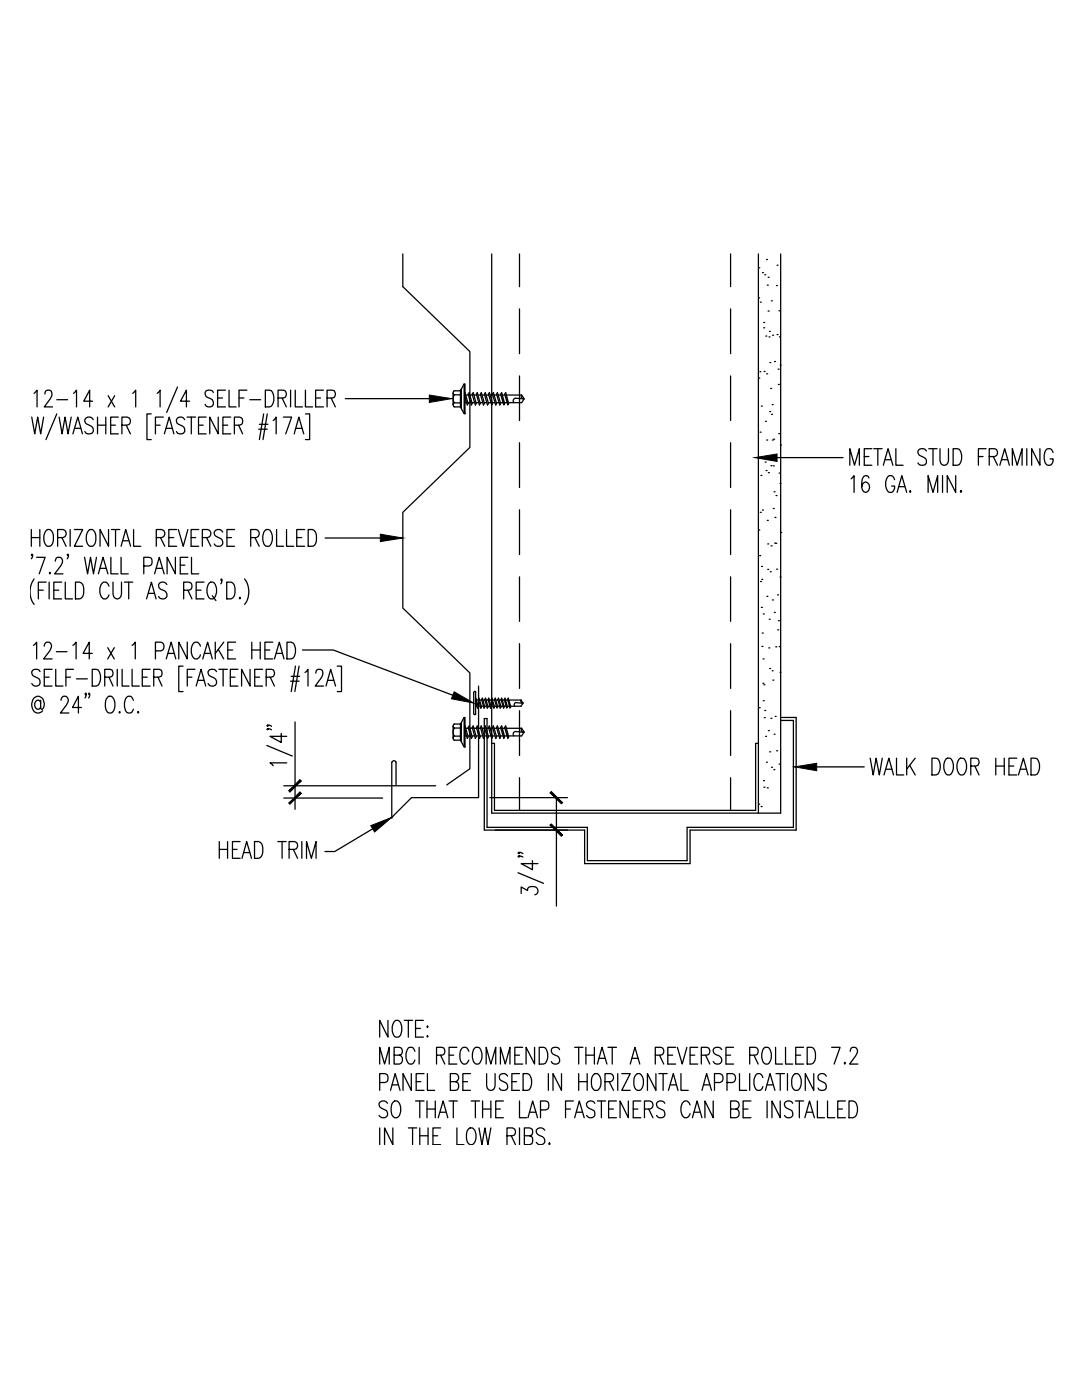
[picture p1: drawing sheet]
<svg xmlns="http://www.w3.org/2000/svg" width="216mm" height="279mm" viewBox="0 0 216 279" stroke-linecap="round" stroke-linejoin="round" font-family="sans-serif">
<g fill="none" stroke="#000" stroke-width=".25">
<path d="M80.4 50.7v6.5l13.4 13v19.1l-13.4 12.9v19.1l13.4 13v19.1l-4.7 3.2M98.1 50.7v111.6h57.7v-111.6M103.7 50.7v6.5M145.8 50.7v6.5M151.3 50.7v111.6M151.4 59.5h.1M151.4 53.4h.1M152.1 54.4h.1M152.6 54.8h.1M152.9 51.8h.1M153.1 56.9h.1M153.3 55.3h.1"/>
<path d="M154.9 57h.1M155.1 52.9h.1M6.8 78.5l.6-.6v3.3M9 78.6a.67 .67 0 0 1 .4-.7h.5a1.08 1.08 0 0 1 .1 1.7l-1.2 1.6h1.7M11.3 79.8h2.2M14.7 78.5l.6-.6v3.3M21.6 79l1.3 2.2M22.9 79l-1.3 2.2M26.5 78.5l.6-.6v3.3M31.4 78.5l.5-.6v3.3M35.4 77.2l-2.1 5.1M42.6 78.3a.86 .86 0 0 0-1-.5 .86 .86 0 0 0-.7 .8l.2 .5 1 .5a.88 .88 0 0 1 .2 1.4 .88 .88 0 0 1-1.4-.3"/>
<path d="M43.4 79.4h1M45 77.9h-1.6v3.3h1.6M45.7 77.9v3.3h1.4M47.7 79.4h1M49.3 77.9h-1.6v3.3M49.9 79.8h2.1M52.9 77.9h.9a1.65 1.65 0 0 1 .8 2 1.48 1.48 0 0 1-.8 1.3h-.9zM55.5 79.4h1a.81 .81 0 0 0 .6-.8 .81 .81 0 0 0-.6-.7h-1v3.3M56.3 79.4l.8 1.8M58 77.9v3.3M58.9 77.9v3.3h1.5M60.9 77.9v3.3h1.5"/>
<path d="M63 79.4h1M64.5 77.9h-1.5v3.3h1.5M65.3 79.4h1a.81 .81 0 0 0 .6-.8 .81 .81 0 0 0-.6-.7h-1v3.3M66.1 79.4l.8 1.8M68.9 79.6h16.8M90.4 78.4v2.4M90.6 78.8a1.38 1.38 0 0 0 .1 1.5l-.3 .5 .3 .4h1.2M91.9 78h-1.2l-.3 .4 .3 .4h1.2M91.9 77.9v3.4M91.9 77.8h.2M92.6 76.7l.1 5.8-.6-1v-3.8zM92.7 76.6h.1v6h-.1z"/>
<path d="M92.8 79.2l.4 1.6 .2-.3-.6-2.1v2h.3M92.9 78.8h.6M93.6 78.4l.6 2.1-.1 .3-.7-2.1zM93.8 78.8h.5M94.4 78.4l.6 2.1-.1 .3-.7-2.1zM94.6 78.8h.5M95.2 78.4l.6 2.1-.1 .3-.6-2.1zM95.4 78.8h.5M96 78.4l.7 2.1-.2 .3-.6-2.1zM96.2 78.8h.5M96.8 78.4l.7 2.1-.2 .3-.6-2.1zM97 78.8h.5"/>
<path d="M97.6 78.4l.7 2.1-.2 .3-.6-2.1zM97.8 78.8h.5M98.5 78.4l.6 2.1-.2 .3-.6-2.1zM98.6 78.8h.5M99.3 78.4l.6 2.1-.2 .3-.6-2.1zM99.4 78.8h.5M100.1 78.4l.6 2.1-.2 .3-.6-2.1zM100.2 78.8h.6M100.9 78.4l.6 2.1-.2 .3-.6-2.1zM101 78.8h3.1l.5 .8-.5 .8h-2.6M103.7 61.7v8.9M103.7 75v8.9"/>
<path d="M104.1 78.8a.49 .49 0 0 0 0 .6 .49 .49 0 0 0 .5 .2M104.5 79.6l-1.7-.1-.4 .3 .1 .5M145.8 61.7v8.9M145.8 75v8.9M151.4 75.5h.1M151.6 74.2h.1M151.7 60.3h.1M152.4 64.4h.1M152.4 65.4h.1M152.5 74.1h.1M152.8 67.1h.1M153 74.6h.1"/>
<path d="M153.3 62.1h.1M153.4 67.2h.1M153.5 66.1h.1M153.6 72.4h.1M153.8 77.5h.1M153.9 60h.1M154.2 66.9h.1M154.5 72.2h.1M155.1 66.8h.1M155.3 73.7h.1M155.3 76.7h.1M155.4 62h.1"/>
<path d="M155.5 67.2h.1M155.7 72.9h.1M6.3 83.2l.6 3.4 .6-3.4 .6 3.4 .6-3.4M11.3 82.6l-2.1 5.1M11.8 83.2l.6 3.4 .6-3.4 .6 3.4 .6-3.4M14.5 86.6l1-3.4 1 3.4M14.9 85.5h1.2M18.5 80.1h-1.8l1.2-2.2v3.3M18.6 83.7a.88 .88 0 0 0-1-.5 .88 .88 0 0 0-.7 .8l.3 .6 .2 .1a1.42 1.42 0 0 1 1.2 1v.4a.97 .97 0 0 1-1.7 0M19.5 83.2v3.4M19.5 84.9h1.6M21.1 83.2v3.4"/>
<path d="M22.1 84.9h.9M23.6 83.2h-1.5v3.4h1.5M24.3 84.9h1.1a.82 .82 0 0 0 .6-.9 .82 .82 0 0 0-.6-.8h-1.1v3.4M25.2 84.9l.8 1.7M30.2 82.6h-.9v5.1h.9M31 84.9h.9M32.6 83.2h-1.6v3.4M32.8 86.6l1-3.4 .9 3.4M33.2 85.5h1.2M36.9 83.7a.85 .85 0 0 0-1.2-.4 .85 .85 0 0 0-.4 1.1l.4 .3a1.42 1.42 0 0 1 1.2 1v.4a.94 .94 0 0 1-1.7 0M37.3 83.2h1.7M37.8 80.1h-1.8l1.2-2.2v3.3"/>
<path d="M38.2 83.2v3.4M39.6 84.9h.9M41.1 83.2h-1.5v3.4h1.5M43.5 83.2v3.4l-1.6-3.4v3.4M44.5 84.9h1M46 83.2h-1.5v3.4h1.5M46.8 84.9h1l.4-.2a.89 .89 0 0 0-.4-1.5h-1v3.4M47.6 84.9l.8 1.7M51.6 85.7h1.7M51.8 84.7h1.7M52.6 82.6l-.8 5.1M53.3 82.6l-.8 5.1"/>
<path d="M54.5 83.9l.6-.7v3.4M56.5 83.2h1.7l-1.2 3.4M58.7 86.6l.9-3.4 1 3.4M59 85.5h1.2M60.9 82.6h.9v5.1h-.9M90.6 80.4h1.3M91.9 81.3h.2M93.4 80.4h.5M94.2 80.4h.5M95 80.4h.5M95.8 80.4h.5M96.6 80.4h.5"/>
<path d="M97.4 80.4h.5M98.2 80.4h.5M99 80.4h.6M99.9 80.4h.5M100.7 80.4h.5M103.7 88.4v8.9M145.8 88.4v8.9M151.7 86.2h.1M151.8 94.9h.1M151.9 81h.1M152.7 92.2h.1M152.7 84.1h.1"/>
<path d="M152.9 93.9h.1M153 87.8h.1M153.3 94.3h.1M153.6 82.1h.1M153.8 92.9h.1M154 82.7h.1M154.1 80.7h.1M154.1 87.8h.1M154.3 93h.1M154.4 87.6h.1M154.5 98.1h.1M154.8 98.9h.1"/>
<path d="M155.1 91.3h13.1M155.4 86.5h.1M155.5 94.4h.1M155.6 96.5h.1M155.7 88.8h.1M169.6 92.9v-3.4l.9 3.4 1-3.4v3.4M169.8 95.6l.6-.7v3.4M172.5 91.1h.9M173.4 95.4l-.1-.3-.4-.2-.6 .2a3.1 3.1 0 0 0 0 3l.4 .2a1.06 1.06 0 0 0 .8-1.1 1.06 1.06 0 0 0-.8-1l-.6 .5-.2 .4M174 89.5h-1.5v3.4h1.5M174.4 89.5h1.6M175.2 89.5v3.4"/>
<path d="M176.3 92.9l.9-3.4 1 3.4M176.6 91.8h1.2M178.5 95.7a.83 .83 0 0 0-.8-.8 .83 .83 0 0 0-.8 .8 2.2 2.2 0 0 0 .5 2.6 .96 .96 0 0 0 1.1-1.3h-.6M178.8 89.5v3.4h1.4M179 98.3l.9-3.4 1 3.4M179.4 97.1h1.1M181.6 97.9v.4l-.1-.2zM184.9 90a.89 .89 0 0 0-1-.5 .89 .89 0 0 0-.7 .8l.4 .6a1.41 1.41 0 0 1 1.3 1v.5a.97 .97 0 0 1-1.7 0M185.2 98.3v-3.4l1 3.4 .9-3.4v3.4M185.3 89.5h1.7M186.2 89.5v3.4M187.6 89.5v2.4a.85 .85 0 0 0 .4 .8 .85 .85 0 0 0 .9 0l.4-.8v-2.4"/>
<path d="M188.1 94.9v3.4M190.2 89.5h.8a1.63 1.63 0 0 1 .9 2.1 1.35 1.35 0 0 1-.9 1.3h-.8zM190.7 94.9v3.4l-1.7-3.4v3.4M191.8 97.9l.1 .2-.1 .2-.2-.2zM195.2 91.1h1M196.8 89.5h-1.6v3.4M197.4 91.1h1a.81 .81 0 0 0 .7-.8 .81 .81 0 0 0-.7-.8h-1v3.4M198.2 91.1l.8 1.8M199.5 92.9l1-3.4 .9 3.4M199.9 91.8h1.2M202 92.9v-3.4l1 3.4 .9-3.4v3.4M204.9 89.5v3.4"/>
<path d="M207.5 89.5v3.4l-1.6-3.4v3.4M210.1 90.3a.83 .83 0 0 0-.8-.8 .83 .83 0 0 0-.8 .8 2.12 2.12 0 0 0 .6 2.6 .92 .92 0 0 0 .9-.4 .92 .92 0 0 0 .1-.9h-.6M6.3 105.7v3.3M6.3 107.3h1.6M6.5 110.7l-.1 .2-.1-.2 .1-.1a.68 .68 0 0 1-.1 .9M6.8 115.5a4.4 4.4 0 0 0 0 5.1M7.3 111.2h1.7l-1.2 3.3M7.6 117.8h1M7.9 105.7v3.3M9.2 116.2h-1.6v3.3M9.3 105.8l.2-.1a1.08 1.08 0 0 1 1.2 1.2 1.86 1.86 0 0 1-.8 2.1 .87 .87 0 0 1-1-.7 2.42 2.42 0 0 1 .4-2.5zM9.8 116.2v3.3"/>
<path d="M9.9 114.2l.2 .2-.2 .1zM10.7 117.8h1M11 112l.2-.5a.77 .77 0 0 1 1.1-.1 .77 .77 0 0 1 0 1.1l-1.4 2h1.7M11.5 107.3h1.1a.82 .82 0 0 0 .6-.8 .82 .82 0 0 0-.6-.8h-1.1v3.3M12.3 116.2h-1.6v3.3h1.6M12.3 107.3l.9 1.7M13 116.2v3.3h1.5M13.7 110.7l-.2 .2-.1-.2 .1-.1a.68 .68 0 0 1-.1 .9M14 105.7v3.3M14.8 105.7h1.7l-1.7 3.3h1.7M15.1 116.2h.8a1.98 1.98 0 0 1 .7 2.5l-.4 .7-.3 .1h-.8zM16.9 111.2l.6 3.3 .6-3.3 .6 3.3 .5-3.3"/>
<path d="M17.7 105.8l.2-.1a1.08 1.08 0 0 1 1.2 1.2 1.94 1.94 0 0 1-.7 2.1 .89 .89 0 0 1-1.1-.7 2.42 2.42 0 0 1 .4-2.5zM19.6 114.5l1-3.3 .9 3.3M20 113.4h1.2M21.7 105.7v3.3l-1.7-3.3v3.3M21.7 117a.85 .85 0 0 0-1.3-.7 2.27 2.27 0 0 0 .2 3.2 .95 .95 0 0 0 1.1-.8M22.1 111.2v3.3h1.5M22.3 105.7h1.6M22.5 116.2v2.3a.92 .92 0 0 0 1 1l.6-.4 .1-.6v-2.3M23.1 105.7v3.3M24.2 111.2v3.3h1.4M24.2 109l.9-3.3 1 3.3M24.5 107.9h1.2"/>
<path d="M24.8 116.2h1.7M25.7 116.2v3.3M26.7 105.7v3.3h1.4M28.7 113h1a.92 .92 0 0 0 .7-.9 .92 .92 0 0 0-.7-.9h-1v3.3M29.2 119.5l1-3.3 .9 3.3M29.6 118.4h1.2M30.8 114.5l1-3.3 1 3.3M31.2 107.3h1a.82 .82 0 0 0 .7-.8 .82 .82 0 0 0-.7-.8h-1v3.3M31.2 113.4h1.2M32 107.3l.9 1.7M33.3 116.6a.85 .85 0 0 0-1.1-.4 .85 .85 0 0 0-.5 1.1l.4 .3 .7 .3a.89 .89 0 0 1 .3 1.5 .89 .89 0 0 1-1.4-.3M33.7 107.3h1"/>
<path d="M35 111.2v3.3l-1.7-3.3v3.3M35.2 105.7h-1.5v3.3h1.5M35.6 105.7l1 3.3 .9-3.3M36 112.8h.9M36.6 117.8h1.1a.84 .84 0 0 0 .6-.8 .84 .84 0 0 0-.6-.8h-1.1v3.3M37.5 111.2h-1.5v3.3h1.5M37.5 117.8l.8 1.7M38.1 107.3h1M38.2 111.2v3.3h1.5M39.1 117.8h1M39.7 105.7h-1.6v3.3h1.6M40.4 107.3h1a.82 .82 0 0 0 .7-.8 .82 .82 0 0 0-.7-.8h-1v3.3"/>
<path d="M40.7 116.2h-1.6v3.3h1.6M41.2 107.3l.9 1.7M41.8 116.3l.2-.1a.88 .88 0 0 1 1.1 .8 2.2 2.2 0 0 1-.6 2.5 .88 .88 0 0 1-1.1-.8 2.5 2.5 0 0 1 .4-2.4zM42.4 118.9l.7 1M44.3 115.7l-.1 .2-.1-.2 .1-.2 .1 .5-.2 .5M44.4 106.2a.88 .88 0 0 0-.9-.5 .88 .88 0 0 0-.8 .8 1.65 1.65 0 0 0 1.5 1.1 .89 .89 0 0 1-.1 1.4 .89 .89 0 0 1-1.4-.4M45.2 116.2h.9a1.98 1.98 0 0 1 .7 2.5l-.4 .7-.3 .1h-.9zM45.3 107.3h.9M46.8 105.7h-1.5v3.3h1.5M47.7 119.4l.2-.2 .1 .2-.1 .1zM48.8 115.5a4.2 4.2 0 0 1 0 5.1M50 107.3h1.1a.84 .84 0 0 0 .6-.8 .84 .84 0 0 0-.6-.8h-1.1v3.3"/>
<path d="M50.9 107.3l.8 1.7M52.9 105.8l.3-.1a.88 .88 0 0 1 1 .8 2.12 2.12 0 0 1-.6 2.5 .83 .83 0 0 1-1-.7 2.56 2.56 0 0 1 .3-2.5zM55.2 105.7v3.3h1.4M57.2 105.7v3.3h1.4M59.2 107.3h1M60.8 105.7h-1.6v3.3h1.6M61.5 105.7h.8a2.01 2.01 0 0 1 .8 2.6l-.4 .6-1.2 .1zM64.9 107.4h11M103.7 101.7v9M103.7 115.1v8.9M145.8 101.7v9M145.8 115.1v8.9"/>
<path d="M151.4 105.8h.1M151.6 110.9h.1M151.7 102.2h.1M151.8 116h.1M152 113h.1M152 115.6h.1M152.1 101.8h.1M153 119h.1M153.1 103.9h.1M153.2 113.6h.1M153.2 108.6h.1M153.7 114.1h.1"/>
<path d="M153.9 108.9h.1M154.1 119.7h.1M154.3 101.5h.1M154.6 108.4h.1M154.6 103.3h.1M154.8 108.4h.1M155 113.6h.1M155.1 118.7h.1M155.6 115.2h.1M155.8 106.3h.1M6.7 128.8l.6-.6v3.3M8 134a.86 .86 0 0 0-1-.5 .86 .86 0 0 0-.7 .8l.3 .5 .9 .5a.88 .88 0 0 1 .3 1.5 .88 .88 0 0 1-1.5-.4"/>
<path d="M8.1 139.8v1.6l.1 .1h.3a1.61 1.61 0 0 0-1.1-2.5 1.84 1.84 0 0 0-1.1 1.6 1.84 1.84 0 0 0 1.1 1.7 1.14 1.14 0 0 0 1.1-.5M8.8 129l.3-.7 .2-.1h.5a1.08 1.08 0 0 1 .1 1.7l-1.2 1.6h1.7M8.8 135.1h1M10.4 133.6h-1.6v3.3h1.6M11.1 133.6v3.3h1.5M11.2 130.1h2.2M12.2 139.8l.2-.7 .2-.1h.6a1.09 1.09 0 0 1 0 1.7l-1.1 1.6h1.6M13.2 135.1h.9M14.5 128.8l.7-.6v3.3M14.7 133.6h-1.5v3.3M15.3 135.5h2.1M17.2 138.5l-.1 .2-.1-.2 .1-.2a.88 .88 0 0 1-.1 1"/>
<path d="M17.9 138.5l-.1 .2-.1-.2 .1-.2a.88 .88 0 0 1-.1 1M18.4 130.4h-1.8l1.2-2.2v3.3M18.4 133.6h.8a1.65 1.65 0 0 1 .9 2.1 1.48 1.48 0 0 1-.9 1.2h-.8zM20.9 135.1h1.1a.81 .81 0 0 0 .6-.7 .81 .81 0 0 0-.6-.8h-1.1v3.3M21.5 139.1l.2-.1a1.12 1.12 0 0 1 1.2 1.3 2.02 2.02 0 0 1-.7 2 1.03 1.03 0 0 1-1.2-1.3 2.15 2.15 0 0 1 .5-1.9zM21.5 129.3l1.3 2.2M21.7 135.1l.8 1.8M22.8 129.3l-1.3 2.2M23.4 133.6v3.3M24.4 133.6v3.3h1.4M26.4 128.8l.6-.6v3.3M26.4 133.6v3.3h1.4"/>
<path d="M26.6 139.8a.83 .83 0 0 0-.8-.9 .83 .83 0 0 0-.8 .9 2.12 2.12 0 0 0 .6 2.5 .83 .83 0 0 0 1-.8M28.4 135.1h1M30 133.6h-1.6v3.3h1.6M30.7 135.1h1l.4-.1a.85 .85 0 0 0-.4-1.4h-1v3.3M31 129.9h1.1a.92 .92 0 0 0 .6-.9 .92 .92 0 0 0-.6-.8h-1.1v3.3M31.5 135.1l.8 1.8M33.2 131.5l.9-3.3 1 3.3M33.6 130.4h1.1M36.5 132.9h-.8v5.1h.8M37.4 128.2v3.3l-1.7-3.3v3.3M37.4 135.1h.9M38.9 133.6h-1.5v3.3"/>
<path d="M39.1 136.9l1-3.3 .9 3.3M39.5 135.8h1.2M40 129a.85 .85 0 0 0-1.3-.7 2.27 2.27 0 0 0 .2 3.2 .95 .95 0 0 0 1.1-.8M40.5 131.5l.9-3.3 1 3.3M40.8 130.4h1.2M43 128.2v3.3M43.2 134a.89 .89 0 0 0-1-.5 .89 .89 0 0 0-.7 .8l.3 .5 .2 .2a1.42 1.42 0 0 1 1.2 .9v.5a.93 .93 0 0 1-.8 .6 .93 .93 0 0 1-.9-.6M43.5 129.6l1.1 1.9M43.7 133.6h1.7M44.5 133.6v3.3M44.6 128.2l-1.6 2.2M45.5 129.7h.9"/>
<path d="M46 135.1h.9M47 128.2h-1.5v3.3h1.5M47.5 133.6h-1.5v3.3h1.5M49.9 133.6v3.3l-1.7-3.3v3.3M50.2 129.7h1.7M50.2 128.2v3.3M50.8 135.1h1M51.9 128.2v3.3M52.4 133.6h-1.6v3.3h1.6M52.9 129.7h.9M53.1 135.1h1.1a.81 .81 0 0 0 .6-.7 .81 .81 0 0 0-.6-.8h-1.1v3.3M53.9 135.1l.9 1.8"/>
<path d="M54.4 128.2h-1.5v3.3h1.5M54.8 131.5l.9-3.3 1 3.3M55.1 130.4h1.2M57.3 128.2h.8a1.65 1.65 0 0 1 .9 2 1.35 1.35 0 0 1-.9 1.3h-.8zM58 135.9h1.7M58.1 135h1.7M59 132.9l-.9 5.1M59.7 132.9l-.9 5.1M60.4 129.7h6.1l23.8 9M60.9 134.2l.6-.6v3.3M63 134.3a.67 .67 0 0 1 .5-.7h.5a1.08 1.08 0 0 1 .1 1.7l-1.2 1.6h1.6M65.1 136.9l.9-3.3 1 3.3"/>
<path d="M65.4 135.8h1.2M67.3 132.9h.8v5.1h-.8M94.5 138.2v4.3M94.6 138.2l.1-.2 .2 .2M94.9 138.2v4.3M95.1 139.7h.4M95.5 136.9v22.3h-13.4l-3.9 3.9M95.6 139.3l.5 1.8-.1 .2-.6-1.7zM95.7 139.7h.4M96.3 139.3l.4 1.8-.1 .2-.5-1.7zM96.3 139.7h.5M96.9 139.3l.5 1.8-.2 .2-.5-1.7z"/>
<path d="M97 139.7h.4M97.5 139.3l.5 1.8-.1 .2-.5-1.7zM97.6 139.7h.5M98.2 139.3l.5 1.8-.2 .2-.5-1.7zM98.3 139.7h.4M98.8 139.3l.5 1.8-.1 .2-.5-1.7zM98.9 139.7h.5M99.5 139.3l.5 1.8-.2 .2-.5-1.7zM99.6 139.7h.4M100.1 139.3l.5 1.8-.1 .2-.5-1.7zM100.2 139.7h.5M100.8 139.3l.4 1.8-.1 .2-.5-1.7z"/>
<path d="M100.9 139.7h.4M101.4 139.3l.5 1.8-.1 .2-.5-1.7zM101.5 139.7h2.5l.4 .6-.4 .6h-2.1M103.7 128.5v8.9M104 139.7v.4l.4 .2M145.8 128.5v8.9M151.9 121.2h.1M152 129h.1M152.1 126.3h.1M152.2 136.4h.1M152.3 131.5h.1M152.3 139.8h.1"/>
<path d="M152.3 122.5h.1M152.4 136.7h.1M153.4 129.3h.1M153.5 123.6h.1M153.6 133.4h.1M154.1 133.9h.1M154.2 135.7h.1M154.5 122.2h.1M154.8 129.1h.1M155.2 125.7h.1M155.3 123.9h.1M155.5 129h.1"/>
<path d="M155.6 134.2h.1M8.1 140.3l-.3-.5a.89 .89 0 0 0-.9 .8 .89 .89 0 0 0 .9 .9l.3-.5M16.2 141.2h-1.7l1.1-2.2v3.3M23.9 142l.1 .2-.1 .1-.2-.1zM27.6 142v.3l-.1-.1zM53.2 148.8l5.1 2.1M53.4 145.4l.1 .2h-.3a.73 .73 0 0 1 1 0M53.4 144.7l.1 .1-.1 .2-.2-.2a.68 .68 0 0 1 1 .2M56.1 146.4v1.8l-2.2-1.2h3.3M56.6 159.3h19.8M56.6 156.8h30.3M57.2 152.2h-3.3l.6 .6"/>
<path d="M58.9 144.1v17.4M78.2 152.1v11.2M79 152.1v4.5M79 152.1l-.4-.3-.4 .3M90.4 144.9v2.4M90.6 145.3h1.3M90.6 144.5h1.3M90.6 147.7h1.3M90.6 145.3a1.46 1.46 0 0 0 0 1.6M90.7 144.5l-.3 .4 .3 .4M91.9 146.9h-1.2l-.3 .4 .3 .4M91.9 144.4v3.4"/>
<path d="M91.9 144.4h.2M91.9 147.8h.2M92.6 143.2l.1 5.8-.6-.9v-3.9zM92.7 143.2h.1v5.9h-.1zM92.8 145.7l.4 1.7 .2-.4-.6-2.1v2h.3M92.9 145.3h.6M93.4 146.9h.5M93.6 144.9l.6 2.1-.1 .4-.7-2.2zM93.8 145.3h.5M94.2 146.9h.5M94.4 144.9l.6 2.1-.1 .4-.7-2.2zM94.6 145.3h.5"/>
<path d="M94.6 142.5l.1 .1 .2-.1M94.9 140l.4 1.3 .1-.2-.5-1.8v1.6h.3M95 146.9h.5M95.2 144.9l.6 2.1-.1 .4-.6-2.2zM95.4 145.3h.5M95.4 140.9h.4M95.8 146.9h.5M96 140.9h.5M96 144.9l.7 2.1-.2 .4-.6-2.2zM96.2 145.3h.5M96.6 146.9h.5M96.7 140.9h.4"/>
<path d="M96.8 144.9l.7 2.1-.2 .4-.6-2.2zM97 145.3h.5M97.4 140.9h.4M97.4 146.9h.5M97.6 144.9l.7 2.1-.2 .4-.6-2.2zM97.7 159.2h15.5M97.8 145.3h.5M98 140.9h.4M98.1 148.4h.6v13.3h52.1v-13.3h.5M98.2 146.9h.5M98.5 144.9l.6 2.1-.2 .4-.6-2.2zM98.6 145.3h.5"/>
<path d="M98.6 140.9h.5M99 146.9h.6M99.3 144.9l.6 2.1-.2 .4-.6-2.2zM99.3 140.9h.4M99.4 145.3h.5M99.9 146.9h.5M99.9 140.9h.5M100.1 144.9l.6 2.1-.2 .4-.6-2.2zM100.2 145.3h.6M100.6 140.9h.4M100.7 146.9h.5M100.9 144.9l.6 2.1-.2 .4-.6-2.2z"/>
<path d="M101 145.3h3.1l.5 .8-.5 .8h-2.6M101.2 140.9h.5M102.8 146l1.7 .1M102.8 146l-.4 .3 .1 .6M102.9 140.2l1.4 .1M103 140.2l-.4 .3 .1 .4M103.7 141.8v9M103.7 155.2v6.5M104.1 145.3a.49 .49 0 0 0 0 .6 .49 .49 0 0 0 .5 .2M111 159.2v21.6M145.8 141.8v9M145.8 155.2v6.5"/>
<path d="M151.5 141.2h.1M152.3 155.8h.1M152.4 157.1h.1M152.5 143.2h.1M152.6 141.8h.1M152.8 147h.1M152.9 152.1h.1M153.1 157.2h.1M153.3 145.8h.1M153.6 150h.1M153.8 143.4h.1M154 153.1h.1"/>
<path d="M154.4 153.6h.1M154.5 146.5h.1M154.7 143h.1M155 149.8h.1M155.5 152.5h.1M155.8 143.2h3.1v22.5h-21.2v6.7h-21v-6.7h-20.1v-22.3h.6v21.7h20v6.7h19.9v-6.7h21.2v-21.3h-2.5M163 153h9.5M173.6 151.3l.6 3.4 .6-3.4 .7 3.4 .6-3.4M176.4 154.7l1-3.4 .9 3.4M176.8 153.5h1.2M178.9 151.3v3.4h1.4M180.9 151.3v3.4"/>
<path d="M181.5 152.7l1.1 2M182.6 151.3l-1.7 2.2M186 151.3h.8a1.63 1.63 0 0 1 .8 2 1.48 1.48 0 0 1-.8 1.4h-.8zM188.8 151.4l.2-.1a.83 .83 0 0 1 1.1 .8 2.23 2.23 0 0 1-.6 2.6 .88 .88 0 0 1-1-.8 2.61 2.61 0 0 1 .3-2.5zM191.4 151.4l.3-.1a.83 .83 0 0 1 1 .8 2.23 2.23 0 0 1-.6 2.6 .88 .88 0 0 1-1-.8 2.61 2.61 0 0 1 .3-2.5zM193.7 152.9h1.1a.81 .81 0 0 0 .6-.8 .81 .81 0 0 0-.6-.8h-1.1v3.4M194.5 152.9l.9 1.8M198.7 151.3v3.4M198.7 152.9h1.7M200.4 151.3v3.4M201.3 152.9h1M202.9 151.3h-1.6v3.4h1.6"/>
<path d="M203.2 154.7l1-3.4 .9 3.4M203.6 153.5h1.2M205.7 151.3h.9a1.63 1.63 0 0 1 .8 2 1.48 1.48 0 0 1-.8 1.4h-.9zM43.8 168v3.3M43.8 169.5h1.6M45.4 168v3.3M46.4 169.5h.9M47.9 168h-1.5v3.3h1.5M48.3 171.3l.9-3.3 1 3.3M48.6 170.2h1.2M50.8 168h.8a2.03 2.03 0 0 1 .6 2.8l-.6 .5h-.8zM55.4 168h1.7"/>
<path d="M56.3 168v3.3M57.7 169.5h1.1a.81 .81 0 0 0 .6-.8 .81 .81 0 0 0-.6-.7h-1.1v3.3M58.5 169.5l.9 1.8M60.2 168v3.3M61.2 171.3v-3.3l.9 3.3 1-3.3v3.3M74.4 165.4l-7.6 4.5h-2M103.4 174.2l5 2.1M103.5 170.8l.2 .2h-.3a.8 .8 0 0 1 .9 0M103.5 170.1l.2 .1-.2 .2-.1-.2a.74 .74 0 0 1 .9 .2M104 178.3v-1.3l1.3 .7v-.3a1.21 1.21 0 0 1 2 .2 .77 .77 0 0 1-.6 1M106.2 171.8v1.8l-2.2-1.2h3.3M151.4 160.5h.1"/>
<path d="M151.9 161h.1M75.8 212.4v-3.4l.9 3.4 1-3.4v3.4M75.8 216h1l.4-.1a1.01 1.01 0 0 0-.4-1.6h-1v3.3M77.4 203.6v3.4l-1.6-3.4v3.4M77.9 217.6l1-3.3 .9 3.3M78.3 216.5h1.1M78.5 219.9l.2-.2a1.12 1.12 0 0 1 1.3 1.3 2.15 2.15 0 0 1-.8 2.1 1.08 1.08 0 0 1-1.2-1.3 2.15 2.15 0 0 1 .5-1.9zM78.6 210.6h1.1a.81 .81 0 0 0 .6-.8 .81 .81 0 0 0-.6-.8h-1.1v3.4h1.1a.94 .94 0 0 0 .6-.9 .94 .94 0 0 0-.6-.9M78.7 203.8l.3-.2a.88 .88 0 0 1 1 .8 2.12 2.12 0 0 1-.6 2.6 .83 .83 0 0 1-1-.8 2.56 2.56 0 0 1 .3-2.4zM80.7 203.6h1.6M81.5 203.6v3.4M82.1 214.3v3.3l-1.7-3.3v3.3"/>
<path d="M82.8 209.8a.83 .83 0 0 0-.8-.8 .83 .83 0 0 0-.9 .8 2.2 2.2 0 0 0 .6 2.6 .88 .88 0 0 0 1.1-.8M82.9 205.2h1M82.9 219.7h1.7M83 215.9h1M83.6 209v3.4M83.8 219.7v3.4M84.5 203.6h-1.6v3.4h1.6M84.6 214.3h-1.6v3.3h1.6M85.2 219.7v3.4M85.3 204.8l.1 .1-.1 .2zM85.3 206.7l.1 .2-.1 .1zM85.3 214.3v3.3h1.4"/>
<path d="M86.9 219.7v3.4M87.1 210.6h1.1a.81 .81 0 0 0 .6-.8 .81 .81 0 0 0-.6-.8h-1.1v3.4M87.9 210.6l.9 1.8M89.6 210.6h.9M89.6 219.7h1.7M89.9 215.9h1a.84 .84 0 0 0 .6-.8 .84 .84 0 0 0-.6-.8h-1v3.3h1a.92 .92 0 0 0 .6-.9 .92 .92 0 0 0-.6-.8M90.5 219.7v3.4M91.2 209h-1.6v3.4h1.6M92.4 215.9h.9M93.5 209.8a.85 .85 0 0 0-.8-.8 .85 .85 0 0 0-.9 .8 2.11 2.11 0 0 0 .7 2.6 .94 .94 0 0 0 1-.8M93.9 214.3h-1.5v3.3h1.5M94 219.7h1.7"/>
<path d="M94.7 209.1l.3-.1a.83 .83 0 0 1 1 .8 2.2 2.2 0 0 1-.6 2.6 .88 .88 0 0 1-1-.8 2.61 2.61 0 0 1 .3-2.5zM94.9 219.7v3.4M96.3 219.7v3.4M97 212.4v-3.4l.9 3.4 1-3.4v3.4M97.1 214.3v2.4a.85 .85 0 0 0 .4 .8 .85 .85 0 0 0 .9 0l.4-.8v-2.4M97.9 219.7v3.4M99.9 212.4v-3.4l.9 3.4 1-3.4v3.4M100.4 219.7h-1.5v3.4h1.5M101.3 214.8a.85 .85 0 0 0-1.1-.5 .85 .85 0 0 0-.5 1.1l1.1 .6a.88 .88 0 0 1 .3 1.5 .88 .88 0 0 1-1.5-.4M102.1 215.9h1M102.7 210.6h1M103.7 214.3h-1.6v3.3h1.6"/>
<path d="M103.7 219.7v3.4h1.4M104.3 209h-1.6v3.4h1.6M104.4 214.3h.8a1.74 1.74 0 0 1 .9 2 1.35 1.35 0 0 1-.9 1.3h-.8zM106.7 209v3.4l-1.7-3.4v3.4M107.6 209h.8a1.65 1.65 0 0 1 .9 2.1 1.48 1.48 0 0 1-.9 1.3h-.8zM109.4 214.3v3.3M111.7 209.5a.86 .86 0 0 0-1-.5 .86 .86 0 0 0-.7 .8l.2 .5 1 .4a.88 .88 0 0 1 .2 1.5 .88 .88 0 0 1-1.4-.3M112 214.3v3.3l-1.7-3.3v3.3M114.4 219.7h-1.6v3.4M114.7 209h1.6M115.5 209v3.4M115.5 214.3v3.3"/>
<path d="M115.5 215.9h1.7M116.9 210.6h1.7M116.9 209v3.4M117.2 214.3v3.3M118.5 214.4l.2-.1a1.12 1.12 0 0 1 1.2 1.2 2.05 2.05 0 0 1-.7 2.1 1.03 1.03 0 0 1-1.2-1.3 2.15 2.15 0 0 1 .5-1.9zM118.6 209v3.4M119.2 212.4l.9-3.4 1 3.4M119.2 219.7h1.6M119.5 211.2h1.2M120 219.7v3.4M120.7 215.9h1.1a.84 .84 0 0 0 .6-.8 .84 .84 0 0 0-.6-.8h-1.1v3.3M121.3 209h1.7"/>
<path d="M121.6 215.9l.8 1.7M122.2 209v3.4M123 219.7h-1.6v3.4h1.6M123.3 214.3v3.3M124.1 214.3h1.7l-1.7 3.3h1.7M125.4 219.7v3.4l-1.7-3.4v3.4M125.8 212.4l.9-3.4 1 3.4M126.1 211.2h1.2M126.9 214.4l.3-.1a1.11 1.11 0 0 1 1.2 1.2 2.05 2.05 0 0 1-.7 2.1 1.03 1.03 0 0 1-1.2-1.3 2.15 2.15 0 0 1 .4-1.9zM127.9 219.7h-1.5v3.4h1.5M130.8 210.6h1a.8 .8 0 0 0 .7-.8 .8 .8 0 0 0-.7-.8h-1v3.4M130.9 214.3v3.3l-1.7-3.3v3.3"/>
<path d="M131.5 214.3h1.6M131.6 210.6l.8 1.8M132.3 214.3v3.3M133.3 210.6h.9M133.4 217.6l1-3.3 .9 3.3M133.8 216.5h1.1M134.8 209h-1.5v3.4h1.5M135.2 209l.9 3.4 1-3.4M135.9 214.3v3.3h1.4M137.7 210.6h.9M139.2 209h-1.5v3.4h1.5M139.9 210.6h1.1a.8 .8 0 0 0 .6-.8 .8 .8 0 0 0-.6-.8h-1.1v3.4"/>
<path d="M140.1 217.6l.9-3.3 1 3.3M140.4 216.5h1.2M140.8 210.6l.8 1.8M142.3 219.7v3.4l-1.6-3.4v3.4M142.6 216h1a.92 .92 0 0 0 .7-.8 .92 .92 0 0 0-.7-.9h-1v3.3M144 209.5a.89 .89 0 0 0-1-.5 .89 .89 0 0 0-.7 .8l.3 .5 .9 .4a.9 .9 0 0 1 .3 1.5 .9 .9 0 0 1-1.5-.3M144.9 210.6h.9M145.1 216h1.1a.94 .94 0 0 0 .6-.8 .94 .94 0 0 0-.6-.9h-1.1v3.3M146.4 209h-1.5v3.4h1.5M147.6 214.3v3.3h1.4M149.6 210.6h1.1a.81 .81 0 0 0 .6-.8 .81 .81 0 0 0-.6-.8h-1.1v3.4M149.6 214.3v3.3"/>
<path d="M149.8 219.7h-1.5v3.4h1.5M150.4 210.6l.9 1.8M152.2 215.1a.83 .83 0 0 0-.8-.9 .83 .83 0 0 0-.8 .9 2.12 2.12 0 0 0 .6 2.5 .83 .83 0 0 0 1-.8M152.5 209.1l.2-.1a.83 .83 0 0 1 1.1 .8 2.2 2.2 0 0 1-.6 2.6 .88 .88 0 0 1-1.1-.8 2.61 2.61 0 0 1 .4-2.5zM152.7 217.6l1-3.3 .9 3.3M153.1 216.5h1.1M153.1 219.7v3.4M154.8 209v3.4h1.4M154.8 214.3h1.7M155.7 219.7v3.4l-1.7-3.4v3.4M155.7 214.3v3.3M156.7 209v3.4h1.5"/>
<path d="M157.1 214.3v3.3M158.4 214.4l.3-.1a1.11 1.11 0 0 1 1.2 1.2 2.05 2.05 0 0 1-.7 2.1 1.03 1.03 0 0 1-1.2-1.3 2.15 2.15 0 0 1 .4-1.9zM158.7 219.7h1.6M158.8 210.6h1M159.5 219.7v3.4M160.3 209h-1.5v3.4h1.5M161.1 209h.8a1.25 1.25 0 0 1 .8 1.3 1.81 1.81 0 0 1-.8 2.1h-.8zM162.4 214.3v3.3l-1.7-3.3v3.3M163.1 219.7v3.4h1.4M164.9 214.8a.85 .85 0 0 0-1.1-.5 .85 .85 0 0 0-.5 1.1l1.1 .6a.88 .88 0 0 1 .2 1.5 .88 .88 0 0 1-1.4-.4M165.1 219.7v3.4h1.5M165.9 209h1.7l-1.2 3.4"/>
<path d="M168.6 212l.1 .2-.1 .2zM168.7 219.7h-1.5v3.4h1.5M169.4 219.7h.9a2.02 2.02 0 0 1 0 3.4h-.9zM169.7 209.8l.1-.5a.77 .77 0 0 1 1.1-.1 .77 .77 0 0 1 .1 1.1l-1.5 2.1h1.7M75.8 225.1v3.3M77.3 220.2a.89 .89 0 0 0-1-.5 .89 .89 0 0 0-.7 .8 1.65 1.65 0 0 0 1.5 1.1 .86 .86 0 0 1-.4 1.5h-.5l-.6-.5M78.4 225.1v3.3l-1.7-3.3v3.3M81.5 225.1h1.7M82.3 225.1v3.3M83.8 225.1v3.3M83.8 226.7h1.6M85.2 221.3h1.7"/>
<path d="M85.4 225.1v3.3M86.4 226.7h.9M87.4 223.1l1-3.4 1 3.4M87.8 222h1.2M87.9 225.1h-1.5v3.3h1.5M91.2 225.1v3.3h1.4M93.5 225.3l.3-.2a1.11 1.11 0 0 1 1.2 1.3 2.15 2.15 0 0 1-.7 2 1.08 1.08 0 0 1-1.2-1.2 2.15 2.15 0 0 1 .4-1.9zM95.6 225.1l.6 3.3 .6-3.3 .6 3.3 .5-3.3M96.3 221.3h1.6M98.9 221.3h1M101.2 226.7h1.1a.81 .81 0 0 0 .6-.8 .81 .81 0 0 0-.6-.8h-1.1v3.3M102 226.7l.9 1.7"/>
<path d="M103.7 225.1v3.3M104.6 226.7h1.1a.81 .81 0 0 0 .6-.8 .81 .81 0 0 0-.6-.8h-1.1v3.3h1.1l.4-.1a1.01 1.01 0 0 0-.4-1.6M105.4 223.1l.9-3.4 1 3.4M105.7 222h1.2M107.9 221.5h1l.4-.2a1.01 1.01 0 0 0-.4-1.6h-1v3.4M108.7 225.6a.89 .89 0 0 0-1-.5 .89 .89 0 0 0-.7 .8 1.32 1.32 0 0 0 1.2 .9 .86 .86 0 0 1 .5 .9 .86 .86 0 0 1-.6 .7h-.5l-.6-.4M109.6 228.1l.2 .2-.2 .1-.1-.1zM112.8 221.3h1M114.7 223.1l.9-3.4 1 3.4M115 222h1.2M118.7 220.2a.86 .86 0 0 0-1-.5 .86 .86 0 0 0-.7 .8 1.65 1.65 0 0 0 1.5 1.1 .89 .89 0 0 1-.1 1.4 .89 .89 0 0 1-1.4-.4M121.4 221.3h1"/>
<path d="M126.4 221.3h.9M128.6 221.3h1.1a.84 .84 0 0 0 .6-.8 .84 .84 0 0 0-.6-.8h-1.1v3.4M129.4 221.3l.9 1.8M132.7 220.2a.86 .86 0 0 0-1-.5 .86 .86 0 0 0-.7 .8l.2 .5 1 .5a.88 .88 0 0 1 .2 1.4 .88 .88 0 0 1-1.4-.3M137.7 220.5a.85 .85 0 0 0-.9-.8 .85 .85 0 0 0-.8 .8 2.2 2.2 0 0 0 .6 2.6 .95 .95 0 0 0 1.1-.8M138.2 223.1l.9-3.4 1 3.4M138.5 222h1.2M145.8 221.3h1.1a.84 .84 0 0 0 .6-.8 .84 .84 0 0 0-.6-.8h-1.1v3.4h1.1a.92 .92 0 0 0 .6-.9 .92 .92 0 0 0-.6-.9M148.3 221.3h1M158.2 220.2a.86 .86 0 0 0-1-.5 .86 .86 0 0 0-.7 .8l.2 .5 1 .5a.88 .88 0 0 1 .3 1.4 .88 .88 0 0 1-1.5-.3M160.6 223.1l.9-3.4 1 3.4M160.9 222h1.2"/>
<path d="M167.2 221.3h.9"/>
</g>
<g fill="#000" stroke="#000" stroke-width=".2">
<path d="M85.7 78.8l4.4 .8-4.4 .7zM150.6 91.3l4.5-.7v1.5zM75.9 106.6l4.5 .8-4.5 .7zM90.6 138.1l3.9 2.2-4.4-.8zM158.5 153l4.5-.7v1.5zM74 164.8l4.2-1.7-3.5 2.9z"/>
<path d="M59.8 155.6l.3 .2-2.5 2zM57.6 157.8l.3 .3 2.2-2.3z"/>
<path d="M57.6 160.3l2.5-2-2.2 2.2zM59.8 158l-2.2 2.3 2.5-2z"/>
<path d="M109.8 164.6l2.5 2-2.3-2.2zM109.8 164.6l2.5 2-.3 .3z"/>
<path d="M109.8 158.2l2.2 2.2 .3-.2zM109.8 158.2l.2-.2 2.3 2.2z"/>
</g>
</svg>
